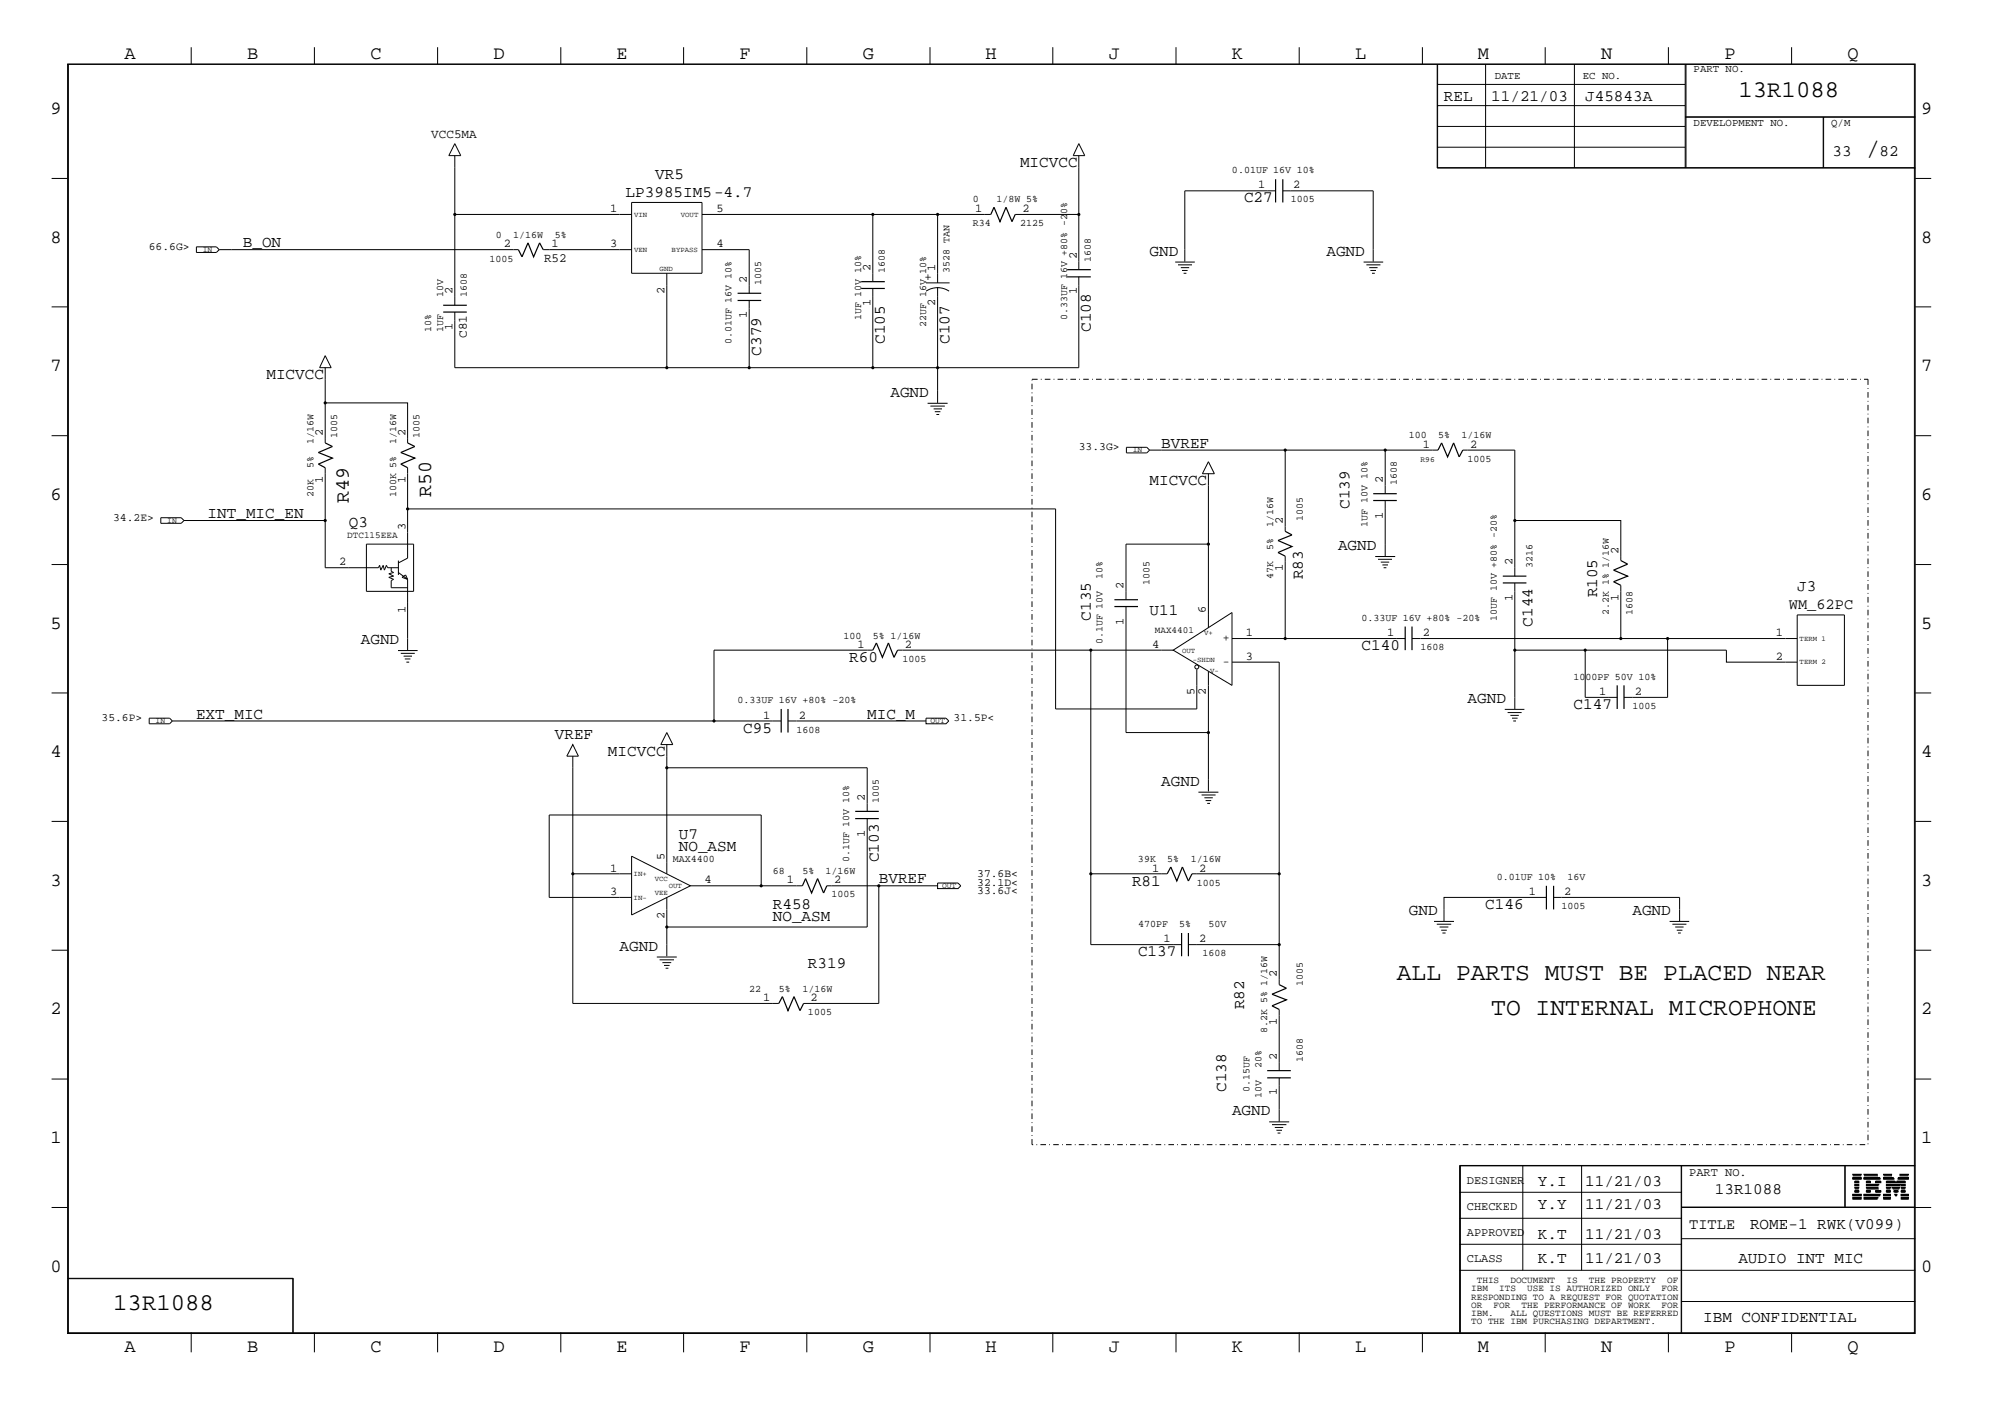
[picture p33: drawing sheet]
<svg xmlns="http://www.w3.org/2000/svg" width="423mm" height="300mm" viewBox="0 0 423 300" stroke-linecap="round" stroke-linejoin="round" font-family="sans-serif">
<defs><g id="words">
<g font-size="5.2">
<text x="395" y="32.9">/</text>
<text x="295.7" y="207.3">ALL PARTS MUST BE PLACED NEAR</text>
<text x="315.6" y="214.9">TO INTERNAL MICROPHONE</text>
</g>
<g font-size="5.1">
<text x="368" y="20.5">13R1088</text>
<text x="24" y="277.2">13R1088</text>
</g>
<g font-size="4.2">
<text x="73.8" y="106.4" transform="rotate(-90 73.8 106.4)">R49</text>
<text x="91.3" y="105.2" transform="rotate(-90 91.3 105.2)">R50</text>
</g>
<g font-size="4">
<text x="26.3" y="12.5">A</text>
<text x="52.3" y="12.5">B</text>
<text x="78.4" y="12.5">C</text>
<text x="104.5" y="12.5">D</text>
<text x="130.5" y="12.5">E</text>
<text x="156.5" y="12.5">F</text>
<text x="182.6" y="12.5">G</text>
<text x="208.6" y="12.5">H</text>
<text x="234.7" y="12.5">J</text>
<text x="260.8" y="12.5">K</text>
<text x="286.9" y="12.5">L</text>
<text x="312.8" y="12.5">M</text>
<text x="338.9" y="12.5">N</text>
<text x="365" y="12.5">P</text>
<text x="391.1" y="12.5">Q</text>
<text x="10.7" y="24.1">9</text>
<text x="406.7" y="24.1">9</text>
<text x="10.7" y="51.4">8</text>
<text x="406.7" y="51.4">8</text>
<text x="10.7" y="78.6">7</text>
<text x="406.7" y="78.6">7</text>
<text x="10.7" y="105.8">6</text>
<text x="406.7" y="105.8">6</text>
<text x="10.7" y="133.1">5</text>
<text x="406.7" y="133.1">5</text>
<text x="10.7" y="160.2">4</text>
<text x="406.7" y="160.2">4</text>
<text x="10.7" y="187.5">3</text>
<text x="406.7" y="187.5">3</text>
<text x="10.7" y="214.6">2</text>
<text x="406.7" y="214.6">2</text>
<text x="10.7" y="241.9">1</text>
<text x="406.7" y="241.9">1</text>
<text x="10.7" y="269.2">0</text>
<text x="406.7" y="269.2">0</text>
<text x="26.3" y="286.2">A</text>
<text x="52.3" y="286.2">B</text>
<text x="78.4" y="286.2">C</text>
<text x="104.5" y="286.2">D</text>
<text x="130.5" y="286.2">E</text>
<text x="156.5" y="286.2">F</text>
<text x="182.6" y="286.2">G</text>
<text x="208.6" y="286.2">H</text>
<text x="234.7" y="286.2">J</text>
<text x="260.8" y="286.2">K</text>
<text x="286.9" y="286.2">L</text>
<text x="312.8" y="286.2">M</text>
<text x="338.9" y="286.2">N</text>
<text x="365" y="286.2">P</text>
<text x="391.1" y="286.2">Q</text>
</g>
<g font-size="3.4">
<text x="305.6" y="21.4">REL</text>
<text x="315.6" y="21.4">11/21/03</text>
<text x="335.5" y="21.4">J45843A</text>
<text x="215.9" y="35.4">MICVCC</text>
<text x="387.9" y="32.9">33</text>
<text x="397.8" y="32.9">82</text>
<text x="132.4" y="41.7">LP3985IM5-4.7</text>
<text x="138.7" y="37.9">VR5</text>
<text x="263.3" y="42.8">C27</text>
<text x="51.4" y="52.3">B_ON</text>
<text x="243.3" y="54.1">GND</text>
<text x="280.8" y="54.1">AGND</text>
<text x="230.9" y="70.3" transform="rotate(-90 230.9 70.3)">C108</text>
<text x="161.1" y="75.3" transform="rotate(-90 161.1 75.3)">C379</text>
<text x="187.3" y="72.8" transform="rotate(-90 187.3 72.8)">C105</text>
<text x="201" y="72.8" transform="rotate(-90 201 72.8)">C107</text>
<text x="56.4" y="80.3">MICVCC</text>
<text x="188.5" y="84">AGND</text>
<text x="245.8" y="94.7">BVREF</text>
<text x="243.3" y="102.7">MICVCC</text>
<text x="285.7" y="107.7" transform="rotate(-90 285.7 107.7)">C139</text>
<text x="43.9" y="109.6">INT_MIC_EN</text>
<text x="73.8" y="111.4">Q3</text>
<text x="283.2" y="116.4">AGND</text>
<text x="275.8" y="122.6" transform="rotate(-90 275.8 122.6)">R83</text>
<text x="380.4" y="125.1">J3</text>
<text x="230.9" y="131.3" transform="rotate(-90 230.9 131.3)">C135</text>
<text x="243.3" y="130.1">U11</text>
<text x="338.1" y="126.4" transform="rotate(-90 338.1 126.4)">R105</text>
<text x="76.4" y="136.3">AGND</text>
<text x="288.2" y="137.6">C140</text>
<text x="324.4" y="132.6" transform="rotate(-90 324.4 132.6)">C144</text>
<text x="179.7" y="140.1">R60</text>
<text x="310.6" y="148.8">AGND</text>
<text x="41.5" y="152.1">EXT_MIC</text>
<text x="157.3" y="155">C95</text>
<text x="183.6" y="152.1">MIC_M</text>
<text x="333.1" y="150">C147</text>
<text x="117.4" y="156.3">VREF</text>
<text x="128.7" y="160">MICVCC</text>
<text x="245.8" y="166.3">AGND</text>
<text x="143.7" y="177.5">U7</text>
<text x="143.7" y="180">NO_ASM</text>
<text x="186" y="182.5" transform="rotate(-90 186 182.5)">C103</text>
<text x="186" y="186.9">BVREF</text>
<text x="239.6" y="187.5">R81</text>
<text x="163.6" y="192.4">R458</text>
<text x="163.6" y="194.9">NO_ASM</text>
<text x="298.2" y="193.6">GND</text>
<text x="314.4" y="192.4">C146</text>
<text x="345.5" y="193.6">AGND</text>
<text x="131.1" y="201.2">AGND</text>
<text x="240.9" y="202.4">C137</text>
<text x="171" y="204.9">R319</text>
<text x="263.3" y="213.6" transform="rotate(-90 263.3 213.6)">R82</text>
<text x="259.5" y="231.1" transform="rotate(-90 259.5 231.1)">C138</text>
<text x="260.8" y="236.1">AGND</text>
<text x="325.5" y="251">Y.I</text>
<text x="335.5" y="251">11/21/03</text>
<text x="325.5" y="255.9">Y.Y</text>
<text x="335.5" y="255.9">11/21/03</text>
<text x="363" y="252.7">13R1088</text>
<text x="325.5" y="262.2">K.T</text>
<text x="335.5" y="262.2">11/21/03</text>
<text x="370.4" y="260.2">ROME-1 RWK(V099)</text>
<text x="325.5" y="267.2">K.T</text>
<text x="335.5" y="267.2">11/21/03</text>
<text x="368" y="267.2">AUDIO INT MIC</text>
<text x="360.5" y="279.7">IBM CONFIDENTIAL</text>
</g>
<g font-size="3.2">
<text x="378.6" y="128.9">WM_62PC</text>
<text x="357.5" y="260">TITLE</text>
</g>
<g font-size="2.7">
<text x="91.3" y="29.2">VCC5MA</text>
<text x="115.1" y="55.4">R52</text>
<text x="197.2" y="59.4" transform="rotate(-90 197.2 59.4)">+</text>
<text x="98.8" y="71.5" transform="rotate(-90 98.8 71.5)">C81</text>
</g>
<g font-size="2.5">
<text x="266.3" y="39.9">1</text>
<text x="273.7" y="39.9">2</text>
<text x="129.1" y="44.9">1</text>
<text x="151.6" y="44.9">5</text>
<text x="206.4" y="44.9">1</text>
<text x="216.4" y="44.9">2</text>
<text x="106.7" y="52.3">2</text>
<text x="116.8" y="52.3">1</text>
<text x="129.1" y="52.3">3</text>
<text x="151.6" y="52.3">4</text>
<text x="158.1" y="59.9" transform="rotate(-90 158.1 59.9)">2</text>
<text x="184.2" y="57.3" transform="rotate(-90 184.2 57.3)">2</text>
<text x="198" y="57.3" transform="rotate(-90 198 57.3)">1</text>
<text x="227.9" y="54.9" transform="rotate(-90 227.9 54.9)">2</text>
<text x="95.8" y="62.3" transform="rotate(-90 95.8 62.3)">2</text>
<text x="140.6" y="62.3" transform="rotate(-90 140.6 62.3)">2</text>
<text x="184.2" y="64.9" transform="rotate(-90 184.2 64.9)">1</text>
<text x="198" y="64.9" transform="rotate(-90 198 64.9)">2</text>
<text x="227.9" y="62.3" transform="rotate(-90 227.9 62.3)">1</text>
<text x="95.8" y="69.8" transform="rotate(-90 95.8 69.8)">1</text>
<text x="158.1" y="67.3" transform="rotate(-90 158.1 67.3)">1</text>
<text x="68.3" y="92.2" transform="rotate(-90 68.3 92.2)">2</text>
<text x="85.9" y="92.2" transform="rotate(-90 85.9 92.2)">2</text>
<text x="301.2" y="94.7">1</text>
<text x="311.1" y="94.7">2</text>
<text x="68.3" y="102.2" transform="rotate(-90 68.3 102.2)">1</text>
<text x="85.9" y="102.2" transform="rotate(-90 85.9 102.2)">1</text>
<text x="292.7" y="102.2" transform="rotate(-90 292.7 102.2)">2</text>
<text x="85.9" y="112.2" transform="rotate(-90 85.9 112.2)">3</text>
<text x="271.5" y="110.9" transform="rotate(-90 271.5 110.9)">2</text>
<text x="292.7" y="109.7" transform="rotate(-90 292.7 109.7)">1</text>
<text x="71.8" y="119.6">2</text>
<text x="320.1" y="119.6" transform="rotate(-90 320.1 119.6)">2</text>
<text x="342.6" y="117.2" transform="rotate(-90 342.6 117.2)">2</text>
<text x="237.8" y="124.6" transform="rotate(-90 237.8 124.6)">2</text>
<text x="271.5" y="120.9" transform="rotate(-90 271.5 120.9)">1</text>
<text x="85.9" y="129.6" transform="rotate(-90 85.9 129.6)">1</text>
<text x="255.3" y="129.6" transform="rotate(-90 255.3 129.6)">6</text>
<text x="320.1" y="127.2" transform="rotate(-90 320.1 127.2)">1</text>
<text x="342.6" y="127.2" transform="rotate(-90 342.6 127.2)">1</text>
<text x="181.5" y="137.1">1</text>
<text x="191.5" y="137.1">2</text>
<text x="237.8" y="132.2" transform="rotate(-90 237.8 132.2)">1</text>
<text x="243.8" y="137.1">4</text>
<text x="263.7" y="134.6">1</text>
<text x="293.6" y="134.6">1</text>
<text x="301.2" y="134.6">2</text>
<text x="375.9" y="134.6">1</text>
<text x="263.7" y="139.6">3</text>
<text x="375.9" y="139.6">2</text>
<text x="252.8" y="147.1" transform="rotate(-90 252.8 147.1)">5</text>
<text x="255.3" y="147.1" transform="rotate(-90 255.3 147.1)">2</text>
<text x="338.5" y="147.1">1</text>
<text x="346" y="147.1">2</text>
<text x="161.5" y="152.1">1</text>
<text x="169.1" y="152.1">2</text>
<text x="183" y="169.5" transform="rotate(-90 183 169.5)">2</text>
<text x="183" y="177" transform="rotate(-90 183 177)">1</text>
<text x="129.1" y="184.5">1</text>
<text x="140.6" y="181.9" transform="rotate(-90 140.6 181.9)">5</text>
<text x="243.8" y="184.5">1</text>
<text x="253.8" y="184.5">2</text>
<text x="129.1" y="189.4">3</text>
<text x="149.1" y="186.9">4</text>
<text x="166.5" y="186.9">1</text>
<text x="176.5" y="186.9">2</text>
<text x="323.6" y="189.4">1</text>
<text x="331" y="189.4">2</text>
<text x="140.6" y="194.5" transform="rotate(-90 140.6 194.5)">2</text>
<text x="246.3" y="199.4">1</text>
<text x="253.8" y="199.4">2</text>
<text x="270.3" y="206.8" transform="rotate(-90 270.3 206.8)">2</text>
<text x="161.5" y="211.8">1</text>
<text x="171.5" y="211.8">2</text>
<text x="270.3" y="216.9" transform="rotate(-90 270.3 216.9)">1</text>
<text x="270.3" y="224.4" transform="rotate(-90 270.3 224.4)">2</text>
<text x="270.3" y="231.8" transform="rotate(-90 270.3 231.8)">1</text>
<text x="310.5" y="250.6">DESIGNER</text>
<text x="357.5" y="248.8">PART NO.</text>
<text x="310.5" y="256.1">CHECKED</text>
<text x="310.5" y="261.5">APPROVED</text>
<text x="310.5" y="267">CLASS</text>
</g>
<g font-size="2.4">
<text x="31.5" y="52.8">66.6G&gt;</text>
<text x="228.3" y="95.3">33.3G&gt;</text>
<text x="24" y="110.2">34.2E&gt;</text>
<text x="258.8" y="135.7">+</text>
<text x="258.8" y="140.7">-</text>
<text x="21.5" y="152.6">35.6P&gt;</text>
<text x="201.8" y="152.6">31.5P&lt;</text>
<text x="206.8" y="185.7">37.6B&lt;</text>
<text x="206.8" y="189.2">33.6J&lt;</text>
<text x="206.8" y="187.5">32.1D&lt;</text>
</g>
<g font-size="2.3">
<text x="316.4" y="16.7">DATE</text>
<text x="335" y="16.7">EC NO.</text>
<text x="358.5" y="15.2">PART NO.</text>
<text x="358.5" y="26.6">DEVELOPMENT NO.</text>
<text x="387.6" y="26.6">Q/M</text>
</g>
<g font-size="2.1">
<text x="260.8" y="36.7">0.01UF 16V 10%</text>
<text x="205.9" y="47.8">R34</text>
<text x="205.9" y="42.8">0</text>
<text x="210.9" y="42.8">1/8W 5%</text>
<text x="215.9" y="47.8">2125</text>
<text x="273.2" y="42.8">1005</text>
<text x="105" y="50.4">0</text>
<text x="108.6" y="50.4">1/16W</text>
<text x="117.4" y="50.4">5%</text>
<text x="103.6" y="55.4">1005</text>
<text x="187.3" y="57.8" transform="rotate(-90 187.3 57.8)">1608</text>
<text x="201" y="57.8" transform="rotate(-90 201 57.8)">3528 TAN</text>
<text x="230.9" y="55.4" transform="rotate(-90 230.9 55.4)">1608</text>
<text x="93.8" y="62.8" transform="rotate(-90 93.8 62.8)">10V</text>
<text x="98.8" y="62.8" transform="rotate(-90 98.8 62.8)">1608</text>
<text x="161.1" y="60.4" transform="rotate(-90 161.1 60.4)">1005</text>
<text x="91.3" y="70.3" transform="rotate(-90 91.3 70.3)">10%</text>
<text x="93.8" y="70.3" transform="rotate(-90 93.8 70.3)">1UF</text>
<text x="182.3" y="67.8" transform="rotate(-90 182.3 67.8)">1UF 10V 10%</text>
<text x="196" y="69.2" transform="rotate(-90 196 69.2)">22UF 16V 10%</text>
<text x="225.9" y="67.8" transform="rotate(-90 225.9 67.8)">0.33UF 16V +80% -20%</text>
<text x="154.9" y="72.8" transform="rotate(-90 154.9 72.8)">0.01UF 16V 10%</text>
<text x="66.4" y="94" transform="rotate(-90 66.4 94)">1/16W</text>
<text x="71.4" y="92.7" transform="rotate(-90 71.4 92.7)">1005</text>
<text x="83.8" y="94" transform="rotate(-90 83.8 94)">1/16W</text>
<text x="88.8" y="92.7" transform="rotate(-90 88.8 92.7)">1005</text>
<text x="298.2" y="92.7">100</text>
<text x="304.4" y="92.7">5%</text>
<text x="309.4" y="92.7">1/16W</text>
<text x="66.4" y="99" transform="rotate(-90 66.4 99)">5%</text>
<text x="310.6" y="97.7">1005</text>
<text x="66.4" y="105.2" transform="rotate(-90 66.4 105.2)">20K</text>
<text x="83.8" y="105.2" transform="rotate(-90 83.8 105.2)">100K 5%</text>
<text x="295.7" y="102.7" transform="rotate(-90 295.7 102.7)">1608</text>
<text x="269.5" y="111.4" transform="rotate(-90 269.5 111.4)">1/16W</text>
<text x="275.8" y="110.2" transform="rotate(-90 275.8 110.2)">1005</text>
<text x="289.5" y="111.4" transform="rotate(-90 289.5 111.4)">1UF 10V 10%</text>
<text x="269.5" y="116.4" transform="rotate(-90 269.5 116.4)">5%</text>
<text x="233.3" y="122.6" transform="rotate(-90 233.3 122.6)">10%</text>
<text x="243.3" y="123.9" transform="rotate(-90 243.3 123.9)">1005</text>
<text x="269.5" y="122.6" transform="rotate(-90 269.5 122.6)">47K</text>
<text x="324.4" y="120.1" transform="rotate(-90 324.4 120.1)">3216</text>
<text x="288.2" y="131.3">0.33UF 16V +80% -20%</text>
<text x="316.8" y="131.3" transform="rotate(-90 316.8 131.3)">10UF 10V +80% -20%</text>
<text x="340.5" y="130.1" transform="rotate(-90 340.5 130.1)">2.2K 1% 1/16W</text>
<text x="345.5" y="130.1" transform="rotate(-90 345.5 130.1)">1608</text>
<text x="178.6" y="135.1">100</text>
<text x="184.7" y="135.1">5% 1/16W</text>
<text x="233.3" y="136.3" transform="rotate(-90 233.3 136.3)">0.1UF 10V</text>
<text x="300.7" y="137.6">1608</text>
<text x="191" y="140.1">1005</text>
<text x="333.1" y="143.8">1000PF 50V 10%</text>
<text x="156.1" y="148.8">0.33UF 16V +80% -20%</text>
<text x="168.6" y="155">1608</text>
<text x="345.5" y="150">1005</text>
<text x="186" y="170" transform="rotate(-90 186 170)">1005</text>
<text x="142.4" y="182.5">MAX4400</text>
<text x="163.6" y="184.9">68</text>
<text x="169.8" y="184.9">5%</text>
<text x="174.8" y="184.9">1/16W</text>
<text x="179.7" y="182.5" transform="rotate(-90 179.7 182.5)">0.1UF 10V 10%</text>
<text x="240.9" y="182.5">39K</text>
<text x="247.1" y="182.5">5%</text>
<text x="252.1" y="182.5">1/16W</text>
<text x="176" y="189.9">1005</text>
<text x="253.3" y="187.5">1005</text>
<text x="316.8" y="186.2">0.01UF 10%</text>
<text x="331.8" y="186.2">16V</text>
<text x="240.9" y="196.2">470PF</text>
<text x="249.6" y="196.2">5%</text>
<text x="255.8" y="196.2">50V</text>
<text x="330.5" y="192.4">1005</text>
<text x="254.5" y="202.4">1608</text>
<text x="158.6" y="209.9">22</text>
<text x="164.8" y="209.9">5%</text>
<text x="169.8" y="209.9">1/16W</text>
<text x="275.8" y="208.6" transform="rotate(-90 275.8 208.6)">1005</text>
<text x="171" y="214.9">1005</text>
<text x="268.2" y="218.6" transform="rotate(-90 268.2 218.6)">8.2K 5% 1/16W</text>
<text x="267" y="226.1" transform="rotate(-90 267 226.1)">20%</text>
<text x="275.8" y="224.8" transform="rotate(-90 275.8 224.8)">1608</text>
<text x="264.5" y="231.1" transform="rotate(-90 264.5 231.1)">0.15UF</text>
<text x="267" y="232.3" transform="rotate(-90 267 232.3)">10V</text>
</g>
<g font-size="2">
<text x="73.5" y="113.9">DTC115EEA</text>
<text x="244.4" y="133.9">MAX4401</text>
<text x="311.4" y="273.2">IBM</text>
<text x="311.4" y="275">RESPONDING TO A REQUEST FOR QUOTATION</text>
<text x="312.6" y="271.4">THIS</text>
<text x="317.3" y="273.2">ITS</text>
<text x="319.7" y="271.4">DOCUMENT</text>
<text x="323.3" y="273.2">USE IS AUTHORIZED ONLY</text>
<text x="331.6" y="271.4">IS</text>
<text x="336.3" y="271.4">THE PROPERTY</text>
<text x="351.7" y="273.2">FOR</text>
<text x="352.9" y="271.4">OF</text>
<text x="311.4" y="276.7">OR</text>
<text x="311.4" y="278.6">IBM.</text>
<text x="311.4" y="280.2">TO THE IBM PURCHASING DEPARTMENT.</text>
<text x="316.1" y="276.7">FOR</text>
<text x="319.7" y="278.6">ALL QUESTIONS MUST BE REFERRED</text>
<text x="322.1" y="276.7">THE PERFORMANCE OF WORK</text>
<text x="351.7" y="276.7">FOR</text>
</g>
<g font-size="1.7">
<text x="42.9" y="53.3">IN</text>
<text x="239.8" y="95.6">IN</text>
<text x="300.7" y="97.7">R96</text>
<text x="35.4" y="110.6">IN</text>
<text x="32.9" y="152.9">IN</text>
<text x="196.9" y="153">OUT</text>
<text x="199.4" y="187.9">OUT</text>
</g>
<g font-size="1.6">
<text x="134.2" y="45.9">VIN</text>
<text x="144.1" y="45.9">VOUT</text>
<text x="134.2" y="53.3">VEN</text>
<text x="142.2" y="53.3">BYPASS</text>
<text x="139.6" y="57.3">GND</text>
<text x="254.8" y="134.3">V+</text>
<text x="380.9" y="135.6">TERM 1</text>
<text x="250.2" y="138.1">OUT</text>
<text x="252.5" y="140.1">-SHDN</text>
<text x="256.1" y="142.3">V-</text>
<text x="380.9" y="140.5">TERM 2</text>
<text x="134.1" y="185.4">IN+</text>
<text x="134.1" y="190.4">IN-</text>
<text x="138.6" y="186.4">VCC</text>
<text x="138.6" y="189.4">VEE</text>
<text x="141.6" y="188">OUT</text>
</g>
</g></defs>
<g fill="none" stroke="#000" stroke-width=".21">
<path d="M14.3 13.5h391.1v268.7h-391.1zM14.5 13.6h390.7v268.4h-390.7zM40.5 10v3.5M66.5 10v3.5M92.6 10v3.5M118.7 10v3.5M144.7 10v3.5M170.8 10v3.5M196.9 10v3.5M222.8 10v3.5M248.9 10v3.5M275 10v3.5"/>
<path d="M301.1 10v3.5M304.2 13.5v22.1h101.2M304.2 17.9h52.5M304.3 13.5v22.1M314.5 13.5v22.1M327.1 10v3.5M333.2 13.5v22.1M353.1 10v3.5M356.7 13.5v22.1M356.9 13.5v22.1M379.2 10v3.5M10.9 37.8h3.4"/>
<path d="M96.3 32.9v31.7M96.3 30.4l1.2 2.5h-2.5zM228.3 32.9v12.5h-13.4M228.3 30.4l1.3 2.5h-2.4zM304.2 35.5h101.2M304.2 26.8h52.5M304.2 22.4h52.5M304.3 31.2h52.4M356.7 24.8h48.7M356.7 24.7h48.7M385.9 24.8v10.8M386 24.8v10.8"/>
<path d="M405.4 37.8h3.4M41.6 52.2h4.2l.6 .6-.6 .6h-4.2zM46.4 52.8h63.3M96.3 45.4h37.4M115 52.8h18.7M133.7 42.8h14.9v15h-14.9zM141.1 57.8v20h17.5M148.6 52.8h10v9.3M148.6 45.4h61.1M184.7 45.4v14.2M196 59.9h5M198.5 45.4v14.5"/>
<path d="M228.3 45.4v11.7M228.3 58.6v19.2h-43.6M248.8 55.5h4.1M249.3 56h3M249.9 56.6h1.8M250.2 57.2h1.2M250.5 57.8h.6M270 40.4h-19.2v15M271.5 40.4h19.2v15M288.6 55.5h4.2M289.2 56h3M289.8 56.6h1.8"/>
<path d="M290.1 57.2h1.2M290.4 57.8h.6M10.9 64.9h3.4M68.8 77.8v7.5M68.8 75.3l1.3 2.5h-2.5zM96.3 66v11.8h44.8M158.6 63.6v14.2h26.1M184.7 61v16.8M196 61.6a4.4 4.4 0 0 1 4.9 0M198.5 60.8v24.5M405.4 64.9h3.4M10.9 92.2h3.4"/>
<path d="M68.8 93.7v-8.4h17.5v8.4M68.8 99v11.2h-29.9M86.3 99v19.1l-2 1M196.3 85.3h4.3M196.9 85.9h3.1M197.6 86.5h1.8M197.9 87.1h1.2M198.2 87.7h.6M238.4 94.7h4.3l.6 .6-.6 .5h-4.3zM243.3 95.3h28.7v17.1M255.8 97.7l1.2 2.5h-2.5zM272 95.3h21.2v9.2"/>
<path d="M293.2 95.3h11.2M309.6 95.3h11v26.6M405.4 92.2h3.4M10.9 119.5h3.4M34 109.6h4.4l.5 .6-.5 .5h-4.4zM68.8 110.2v9.9h11.3l.2-.5 .3 1.1 .5-1.1 .3 1.1 .4-1.1 .2 .5h2.3M77.6 115.1h9.9v10h-9.9zM84.3 118.6v3.1M86.3 107.7h137.1v42.3h29.9v-8.4M255.8 115.1h-17.5v11.8M255.8 100.2v32.6M272 117.7v17.4"/>
<path d="M291.1 117.8h4.2M291.7 118.4h2.9M292.3 119h1.7M292.6 119.5h1.2M293.2 105.9v11.8M320.6 110.2h22.5v8.4M405.4 119.5h3.4M82.8 120.1v.8l.5 .3-1 .2 1 .5-1 .3 1 .4-.5 .3v1.5h3.5M84.2 137.7h4.2M84.3 121.2l2 1.4M84.8 138.3h3M85.1 122.2l.8-.5 .4 .9z"/>
<path d="M85.4 138.9h1.8M85.7 139.4h1.2M86.3 122.6v15M184.7 137.6h-33.6v15M190 137.6h58.3M230.9 137.6v62.3h19.2M238.3 128.4v26.6h17.5v12.5M248.3 137.6l12.5-8v15.4zM260.8 135.1h36.6M292.9 120.1h.6M298.9 135.1h81.5M320.6 137.6h44.8v2.5h15"/>
<path d="M320.6 123.4v26.6M335.5 137.6v10h6.8M343.1 123.9v11.2M353 135.1v12.5h-9.3M380.4 130.1h10v14.9h-10zM10.9 146.6h3.4M31.6 152h4.3l.6 .6-.6 .6h-4.3zM36.5 152.6h128.9M86 140.1h.6M121.2 157.6l1.2 2.4h-2.4zM141.1 157.6v27.3M141.1 155l1.3 2.6h-2.5z"/>
<path d="M166.8 152.6h29.2M196 152h4.2l.6 .6-.6 .6h-4.2zM255.8 142.1v12.9M260.8 140.1h10v68.3M318.5 150.1h4.2M319.1 150.8h3M319.7 151.4h1.8M320 152h1.2M320.3 152.6h.6M405.4 146.6h3.4M10.9 173.8h3.4M121.2 160v52.3h43.6"/>
<path d="M141.1 162.5h42.5v9.2M183.6 173.2v23h-42.5M253.7 167.6h4.2M254.3 168.2h3M254.9 168.8h1.8M255.2 169.4h1.2M255.5 170h.6M405.4 173.8h3.4M121.2 184.9h12.5M133.7 181.2l12.4 6.3-12.4 6.1zM141.1 189.9v12.5M146.1 187.5h23.7"/>
<path d="M161.1 187.5v-15h-44.9v17.4h17.5M175 187.5h23.5M186 187.5v24.8h-15.9M198.5 186.9h4.3l.6 .6-.6 .5h-4.3zM230.9 184.9h16.2M251.5 199.9h19.3M252.3 184.9h18.5M303.5 195h4.3M304.1 195.6h3.1M304.7 196.2h1.9M305.1 196.9h1.1M305.3 197.4h.7"/>
<path d="M327.3 189.9h-21.7v5M328.8 189.9h26.7v5M353.4 195h4.1M354 195.6h3M354.6 196.2h1.8M354.9 196.9h1.2M355.2 197.4h.6M10.9 201.1h3.4M139 202.5h4.3M139.6 203.1h3.1M140.2 203.7h1.9M140.5 204.3h1.2"/>
<path d="M140.9 204.9h.6M270.8 213.6v13M405.4 201.1h3.4M10.9 228.3h3.4M268.6 237.4h4.3M269.2 238h3.1M269.8 238.6h1.8M270.2 239.2h1.2M270.4 239.8h.6M270.8 228.1v9.2M405.4 228.3h3.4M10.9 255.5h3.4"/>
<path d="M308.9 246.7h96.5M308.9 257.8h47M308.9 252.3h47M309.1 246.6v35.4M322.3 246.6v22.2M334.8 246.6v22.2M355.9 246.6v35.4M355.9 255.4h49.5M355.9 255.5h52.9M390.5 246.6v8.9M390.6 246.6v8.9M392.2 253.7h1.8z"/>
<path d="M392.2 253.6h1.8zM392.2 253.4l1.8 .1zM392.2 253l1.8 .1zM392.2 252.8l1.8 .1zM392.2 252.7l1.8 .1zM392.2 249.4l1.8 .1zM392.2 249.3l1.8 .1zM392.2 249.2l1.8 .1zM392.2 248.8h1.8zM392.2 248.7h1.8zM392.2 248.5l1.8 .1zM392.6 252.3h.8z"/>
<path d="M392.6 252.1l.8 .1zM392.6 252l.8 .1zM392.6 251.6h.8zM392.6 251.5h.8zM392.6 251.3l.8 .1zM392.6 250.9l.8 .1zM392.6 250.8h.8zM392.6 250.6l.8 .1zM392.6 250.2l.8 .1zM392.6 250l.8 .1zM392.6 249.9h.8zM394.5 253.7h2.8z"/>
<path d="M394.5 253.6h2.9zM394.5 253.4l3 .1zM394.5 248.8h3zM394.5 248.7h2.9zM394.5 248.5l2.8 .1zM394.5 253l3.3 .1zM394.5 252.8l3.4 .1zM394.5 252.7l3.4 .1zM394.5 249.4l3.4 .1zM394.5 249.3l3.4 .1zM394.5 249.2l3.3 .1zM395.1 251.6h2.6z"/>
<path d="M395.1 251.5h2.5zM395.1 251.3l2.4 .1zM395.1 250.9l2.4 .1zM395.1 250.8h2.5zM395.1 250.6l2.6 .1zM395.1 252.3h.8zM395.1 252.1l.8 .1zM395.1 252l.8 .1zM395.1 250.2l.8 .1zM395.1 250l.8 .1zM395.1 249.9h.8zM397 252.3h1.1z"/>
<path d="M397 252.1l1.1 .1zM397 252l1.1 .1zM397 250.2l1.1 .1zM397 250l1.1 .1zM397 249.9h1.1zM398.7 253.7h1.4zM398.7 253.6h1.4zM398.7 253.4l1.4 .1zM398.7 253l1.4 .1zM398.7 252.8l1.4 .1zM398.7 252.7l1.4 .1zM398.7 249.4l2.2 .1z"/>
<path d="M398.7 249.3l2.1 .1zM398.7 249.2l2 .1zM398.7 248.8h1.8zM398.7 248.7h1.8zM398.7 248.5l1.7 .1zM399.3 252.3h.8zM399.3 252.1l.8 .1zM399.3 252l.8 .1zM399.3 251.6h.8zM399.3 251.5h.8zM399.3 251.3l.8 .1zM399.3 250.9l.8 .1z"/>
<path d="M399.3 250.8h.8zM399.3 250.6l.8 .1zM399.3 250.2l1.9 .1zM399.3 250l1.9 .1zM399.3 249.9h1.8zM400.3 250.6l2 .1zM400.4 250.9l1.8 .1zM400.4 250.8h1.8zM400.5 251.3l1.6 .1zM400.6 251.5h1.5zM400.6 251.6h1.4zM400.9 252.1l.8 .1z"/>
<path d="M400.9 252l.8 .1zM401 252.3h.7zM401.1 252.7l.4 .1zM401.2 252.8l.3 .1zM401.2 253l.2 .1zM401.4 250.2l1.9 .1zM401.5 250l1.8 .1zM401.5 249.9h1.8zM401.7 249.4l2.2 .1zM401.8 249.3l2.1 .1zM401.8 249.2l2.1 .1zM402.1 248.8h1.8z"/>
<path d="M402.1 248.7h1.8zM402.2 248.5l1.7 .1zM402.4 253.7h1.5zM402.4 253.6h1.5zM402.4 253.4l1.5 .1zM402.4 253l1.5 .1zM402.4 252.8l1.5 .1zM402.4 252.7l1.5 .1zM402.4 252.3h.9zM402.4 252.1l.9 .1zM402.4 252l.9 .1zM402.4 251.6h.9z"/>
<path d="M402.4 251.5h.9zM402.4 251.3l.9 .1zM402.4 250.9l.9 .1zM402.4 250.8h.9zM402.4 250.6l.9 .1zM405.4 246.6h-96.5v35.4M14.3 270.5h47.8v11.5M14.3 270.6h47.8M62 270.5v11.5M308.9 268.8h96.5M308.9 263.3h47M355.9 275.4h49.5"/>
<path d="M355.9 262.1h49.5M40.5 282v4.2M66.5 282v4.2M92.6 282v4.2M118.7 282v4.2M144.7 282v4.2M170.8 282v4.2M196.9 282v4.2M222.8 282v4.2M248.9 282v4.2M275 282v4.2M301.1 282v4.2"/>
<path d="M327.1 282v4.2M353.1 282v4.2M379.2 282v4.2"/>
<circle cx="253.3" cy="141.1" r=".42"/>
</g>
<g fill="none" stroke="#000" stroke-width=".25">
<path d="M270 37.9v4.9M271.5 37.9v4.9M109.7 52.8l.8 1.6 1.3-3 1.1 3 1.3-3 .8 1.4M182.3 59.6h5M209.7 45.4l.7-1.5 1.3 3 1.2-3 1.3 3 .7-1.5M225.9 58.6h5M225.9 57.1h5M93.8 66h5M93.8 64.6h5M156.1 63.6h5M156.1 62.1h5M182.3 61h5"/>
<path d="M68.8 93.7l1.6 .8-3 1.3 3 1.1-3 1.3 1.4 .8M86.3 93.7l1.5 .8-3 1.3 3 1.1-3 1.3 1.5 .8M304.4 95.3l.7-1.6 1.3 3 1.3-3 1.2 3 .7-1.4M272 112.4l1.5 .8-3 1.2 3 1.3-3 1.2 1.5 .8M290.7 105.9h5M290.7 104.5h5M343.1 118.6l1.4 .8-3 1.3 3 1.2-3 1.2 1.6 .8M184.7 137.6l.8-1.5 1.3 3 1.2-3 1.2 3 .8-1.5M235.9 128.4h5M235.9 126.9h5M297.4 132.6v5M298.9 132.6v5"/>
<path d="M318.1 123.4h5M318.1 121.9h5M165.4 150v5M166.8 150v5M342.3 145v5M343.7 145v5M181 173.2h5M181 171.7h5M169.8 187.5l.7-1.6 1.3 3.1 1.3-3.1 1.2 3.1 .7-1.5M247.1 184.9l.7-1.4 1.3 2.9 1.2-2.9 1.2 2.9 .8-1.5M250.1 197.4v5M251.5 197.4v5"/>
<path d="M327.3 187.5v4.9M328.8 187.5v4.9M164.8 212.3l.8-1.4 1.2 3 1.3-3 1.2 3 .8-1.6M270.8 208.4l1.5 .7-3.1 1.3 3.1 1.2-3.1 1.3 1.6 .7M268.2 228.1h5M268.2 226.6h5"/>
</g>
<path d="M218.4 80.3h177M395.4 80.3v161.9h-177M218.4 242.2v-161.9" fill="none" stroke="#000" stroke-width=".21" stroke-dasharray="1.2 .7 .2 .7" stroke-linecap="butt"/>
<g fill="#000">
<circle cx="96.3" cy="45.4" r=".34"/>
<circle cx="184.7" cy="45.4" r=".34"/>
<circle cx="198.5" cy="45.4" r=".34"/>
<circle cx="228.3" cy="45.4" r=".34"/>
<circle cx="141.1" cy="77.8" r=".34"/>
<circle cx="158.6" cy="77.8" r=".34"/>
<circle cx="184.7" cy="77.8" r=".34"/>
<circle cx="198.5" cy="77.8" r=".34"/>
<circle cx="68.8" cy="85.3" r=".34"/>
<circle cx="272" cy="95.2" r=".34"/>
<circle cx="293.2" cy="95.2" r=".34"/>
<circle cx="68.8" cy="110.2" r=".34"/>
<circle cx="86.3" cy="107.7" r=".34"/>
<circle cx="255.8" cy="115.1" r=".34"/>
<circle cx="320.6" cy="110.2" r=".34"/>
<circle cx="230.9" cy="137.6" r=".34"/>
<circle cx="272" cy="135.1" r=".34"/>
<circle cx="320.6" cy="137.6" r=".34"/>
<circle cx="335.5" cy="137.6" r=".34"/>
<circle cx="343.1" cy="135.1" r=".34"/>
<circle cx="353" cy="135.1" r=".34"/>
<circle cx="151.1" cy="152.6" r=".34"/>
<circle cx="255.8" cy="155" r=".34"/>
<circle cx="141.1" cy="162.5" r=".34"/>
<circle cx="121.2" cy="184.9" r=".34"/>
<circle cx="141.1" cy="196.2" r=".34"/>
<circle cx="161.1" cy="187.5" r=".34"/>
<circle cx="186" cy="187.5" r=".34"/>
<circle cx="230.9" cy="184.9" r=".34"/>
<circle cx="270.8" cy="199.9" r=".34"/>
<circle cx="270.8" cy="184.9" r=".34"/>
</g>
<use href="#words"/>
</svg>
